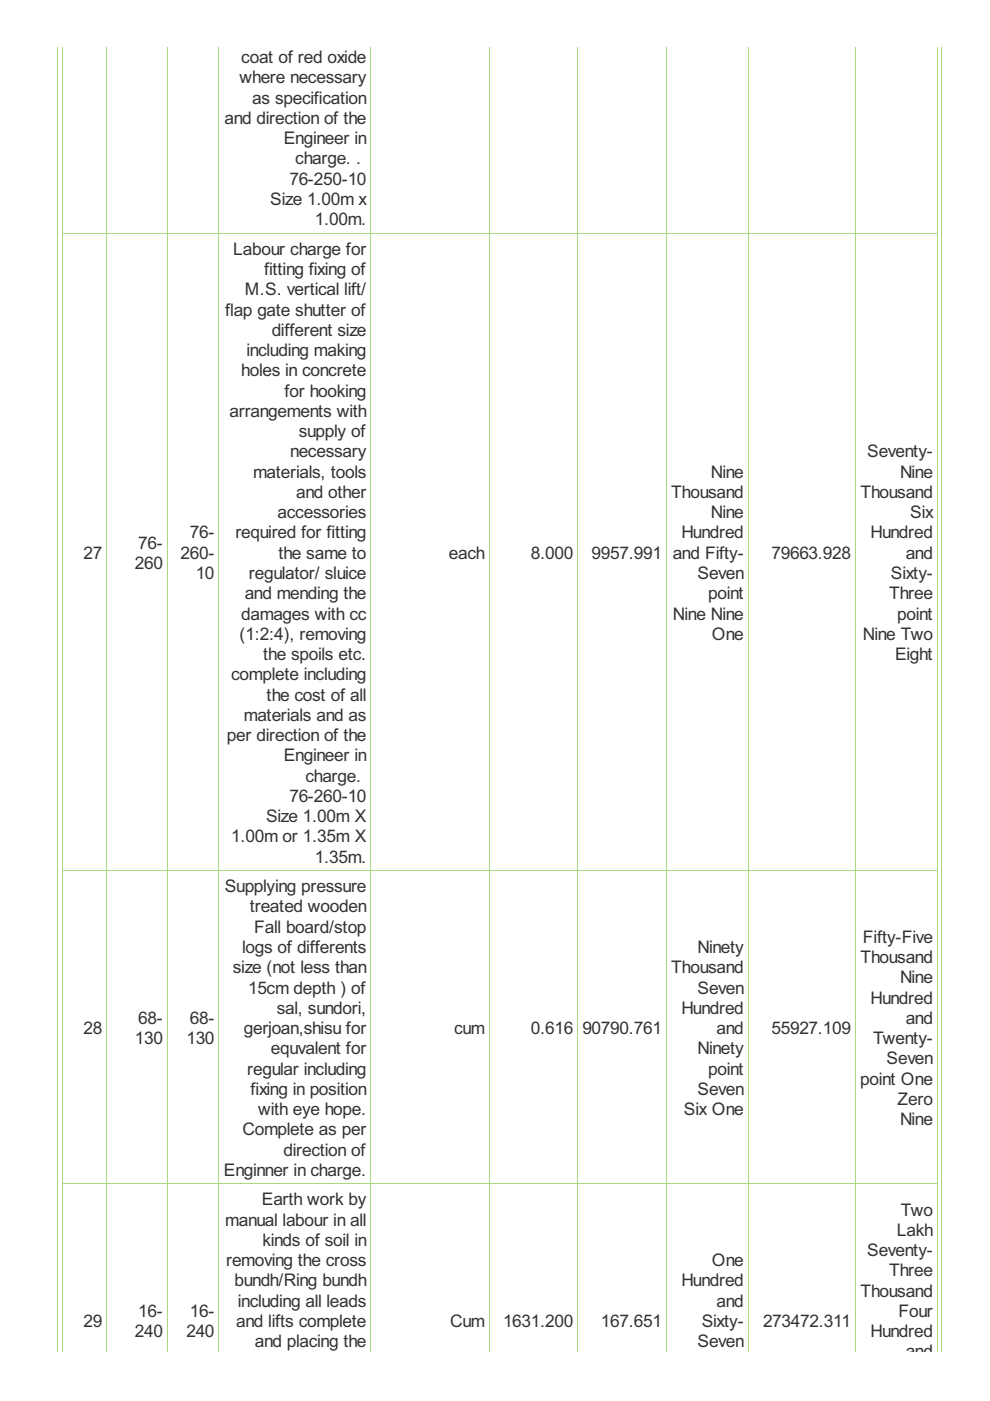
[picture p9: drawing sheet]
<svg xmlns="http://www.w3.org/2000/svg" width="210mm" height="297mm" viewBox="0 0 210 297" stroke-linecap="round" stroke-linejoin="round" font-family="sans-serif">
<defs><g id="words">
<g font-size="4.1" fill="#333">
<text x="50.8" y="17.7">where necessary</text>
<text x="51.2" y="13.4">coat of red oxide</text>
<text x="53.5" y="22">as specification</text>
<text x="47.6" y="26.3">and direction of the</text>
<text x="60.2" y="30.6">Engineer in</text>
<text x="62.6" y="34.9">charge. .</text>
<text x="61.4" y="39.2">76-250-10</text>
<text x="57.3" y="43.5">Size 1.00m x</text>
<text x="66.7" y="47.8">1.00m.</text>
<text x="49.4" y="54">Labour charge for</text>
<text x="56" y="58.3">fitting fixing of</text>
<text x="51.9" y="62.6">M.S. vertical lift/</text>
<text x="47.8" y="66.9">flap gate shutter of</text>
<text x="57.6" y="71.2">different size</text>
<text x="52.2" y="75.5">including making</text>
<text x="51.2" y="79.8">holes in concrete</text>
<text x="48.7" y="88.4">arrangements with</text>
<text x="60.3" y="84.1">for hooking</text>
<text x="63.3" y="92.7">supply of</text>
<text x="53.7" y="101.3">materials, tools</text>
<text x="61.5" y="97">necessary</text>
<text x="150.7" y="101.3">Nine</text>
<text x="183.9" y="97">Seventy-</text>
<text x="190.8" y="101.3">Nine</text>
<text x="62.8" y="105.6">and other</text>
<text x="142.3" y="105.6">Thousand</text>
<text x="182.4" y="105.6">Thousand</text>
<text x="58.9" y="109.9">accessories</text>
<text x="150.7" y="109.9">Nine</text>
<text x="193" y="109.9">Six</text>
<text x="17.7" y="118.5">27</text>
<text x="29.3" y="116.3">76-</text>
<text x="38.3" y="118.5">260-</text>
<text x="40.2" y="114.2">76-</text>
<text x="49.9" y="114.2">required for fitting</text>
<text x="59" y="118.5">the same to</text>
<text x="95.2" y="118.5">each</text>
<text x="112.6" y="118.5">8.000</text>
<text x="125.4" y="118.5">9957.991</text>
<text x="142.6" y="118.5">and Fifty-</text>
<text x="144.5" y="114.2">Hundred</text>
<text x="163.6" y="118.5">79663.928</text>
<text x="184.6" y="114.2">Hundred</text>
<text x="192" y="118.5">and</text>
<text x="28.6" y="120.6">260</text>
<text x="41.5" y="122.8">10</text>
<text x="52.8" y="122.8">regulator/ sluice</text>
<text x="147.9" y="122.8">Seven</text>
<text x="188.9" y="122.8">Sixty-</text>
<text x="51.2" y="131.4">damages with cc</text>
<text x="51.9" y="127.1">and mending the</text>
<text x="142.7" y="131.4">Nine Nine</text>
<text x="150.1" y="127.1">point</text>
<text x="188.5" y="127.1">Three</text>
<text x="190.2" y="131.4">point</text>
<text x="50.8" y="135.6">(1:2:4), removing</text>
<text x="150.9" y="135.6">One</text>
<text x="183" y="135.6">Nine Two</text>
<text x="55.8" y="139.9">the spoils etc.</text>
<text x="189.8" y="139.9">Eight</text>
<text x="49" y="144.2">complete including</text>
<text x="56.5" y="148.5">the cost of all</text>
<text x="51.7" y="152.8">materials and as</text>
<text x="48.1" y="157.1">per direction of the</text>
<text x="60.2" y="161.4">Engineer in</text>
<text x="64.8" y="165.7">charge.</text>
<text x="61.4" y="170">76-260-10</text>
<text x="49" y="178.6">1.00m or 1.35m X</text>
<text x="56.4" y="174.3">Size 1.00m X</text>
<text x="66.7" y="182.9">1.35m.</text>
<text x="47.6" y="189.2">Supplying pressure</text>
<text x="53" y="193.5">treated wooden</text>
<text x="53.9" y="197.8">Fall board/stop</text>
<text x="51.3" y="202.1">logs of differents</text>
<text x="147.9" y="202.1">Ninety</text>
<text x="183" y="199.9">Fifty-Five</text>
<text x="49.4" y="206.4">size (not less than</text>
<text x="142.3" y="206.4">Thousand</text>
<text x="182.4" y="204.2">Thousand</text>
<text x="190.8" y="208.5">Nine</text>
<text x="52.6" y="210.6">15cm depth ) of</text>
<text x="58.7" y="214.9">sal, sundori,</text>
<text x="144.5" y="214.9">Hundred</text>
<text x="147.9" y="210.6">Seven</text>
<text x="184.6" y="212.8">Hundred</text>
<text x="17.7" y="219.2">28</text>
<text x="28.6" y="221.4">130</text>
<text x="29.3" y="217.1">68-</text>
<text x="39.5" y="221.4">130</text>
<text x="40.2" y="217.1">68-</text>
<text x="51.7" y="219.2">gerjoan,shisu for</text>
<text x="96.3" y="219.2">cum</text>
<text x="112.6" y="219.2">0.616</text>
<text x="123.5" y="219.2">90790.761</text>
<text x="151.9" y="219.2">and</text>
<text x="163.6" y="219.2">55927.109</text>
<text x="185.1" y="221.4">Twenty-</text>
<text x="192" y="217.1">and</text>
<text x="52.4" y="227.8">regular including</text>
<text x="57.4" y="223.5">equvalent for</text>
<text x="147.9" y="223.5">Ninety</text>
<text x="150.1" y="227.8">point</text>
<text x="188" y="225.7">Seven</text>
<text x="53.1" y="232.1">fixing in position</text>
<text x="147.9" y="232.1">Seven</text>
<text x="182.4" y="230">point One</text>
<text x="54.7" y="236.4">with eye hope.</text>
<text x="145" y="236.4">Six One</text>
<text x="190.3" y="234.3">Zero</text>
<text x="190.8" y="238.6">Nine</text>
<text x="51.4" y="240.7">Complete as per</text>
<text x="60.1" y="245">direction of</text>
<text x="47.5" y="249.3">Enginner in charge.</text>
<text x="55.5" y="255.6">Earth work by</text>
<text x="191" y="257.7">Two</text>
<text x="47.8" y="259.9">manual labour in all</text>
<text x="190.1" y="262">Lakh</text>
<text x="47.9" y="268.5">removing the cross</text>
<text x="55.6" y="264.2">kinds of soil in</text>
<text x="150.9" y="268.5">One</text>
<text x="183.9" y="266.3">Seventy-</text>
<text x="49.7" y="272.8">bundh/Ring bundh</text>
<text x="144.5" y="272.8">Hundred</text>
<text x="182.4" y="274.9">Thousand</text>
<text x="188.5" y="270.6">Three</text>
<text x="17.7" y="281.4">29</text>
<text x="29.3" y="279.2">16-</text>
<text x="40.2" y="279.2">16-</text>
<text x="50.1" y="281.4">and lifts complete</text>
<text x="50.4" y="277.1">including all leads</text>
<text x="95.4" y="281.4">Cum</text>
<text x="106.6" y="281.4">1631.200</text>
<text x="127.4" y="281.4">167.651</text>
<text x="148.8" y="281.4">Sixty-</text>
<text x="151.9" y="277.1">and</text>
<text x="161.8" y="281.4">273472.311</text>
<text x="190.5" y="279.2">Four</text>
<text x="28.6" y="283.5">240</text>
<text x="39.5" y="283.5">240</text>
<text x="54" y="285.6">and placing the</text>
<text x="147.9" y="285.6">Seven</text>
<text x="184.6" y="283.5">Hundred</text>
<text x="192" y="287.8">and</text>
</g>
</g></defs>
<g fill="none" stroke="#a8da7f" stroke-width=".21">
<path d="M12.2 9.9v276.7M13.3 9.9v276.7M22.6 9.9v276.7M35.5 9.9v276.7M46.4 9.9v276.7M78.6 9.9v276.7M103.7 9.9v276.7M122.5 9.9v276.7M141.3 9.9v276.7M158.6 9.9v276.7M181.4 9.9v276.7M198.7 9.9v276.7"/>
<path d="M199.6 9.9v276.7M13.2 49.5h185.6M13.2 184.6h185.6M13.2 251h185.6"/>
</g>
<use href="#words"/>
</svg>
